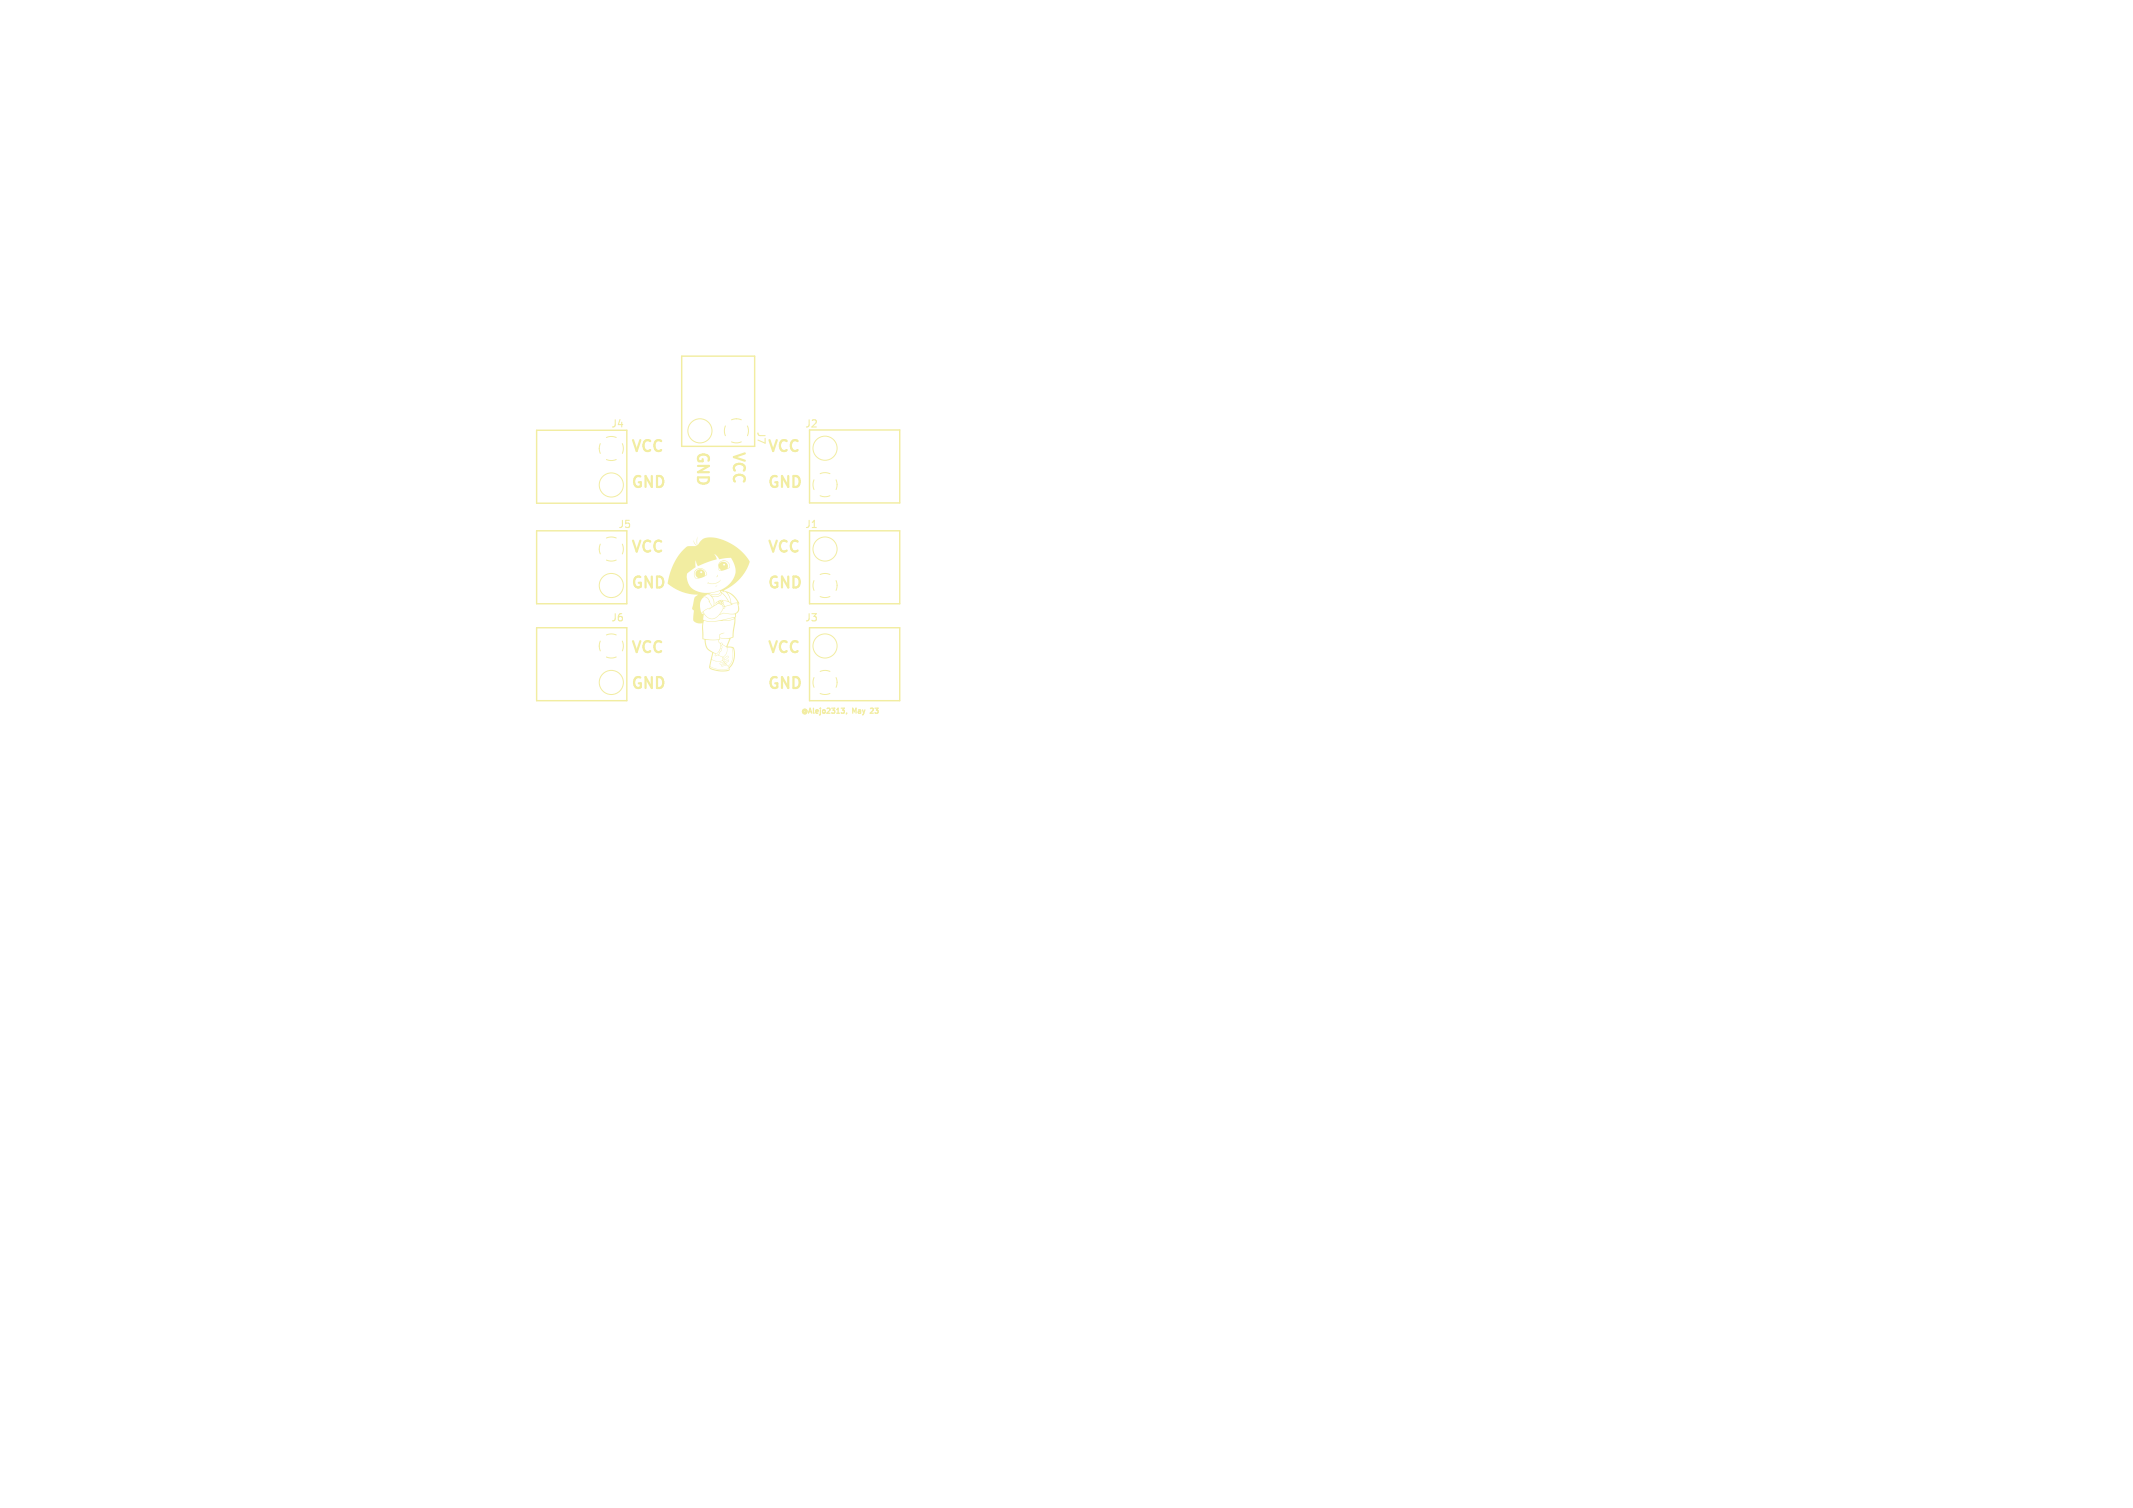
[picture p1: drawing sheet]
<svg xmlns="http://www.w3.org/2000/svg" width="297mm" height="210mm" viewBox="0 0 297 210" stroke-linecap="round" stroke-linejoin="round" font-family="sans-serif">
<defs><g id="words">
<g font-size="2.1" fill="#f2eda1">
<text x="88" y="63">VCC</text>
<text x="97" y="63" transform="rotate(90 97 63)">GND</text>
<text x="102" y="63" transform="rotate(90 102 63)">VCC</text>
<text x="107" y="63">VCC</text>
<text x="88" y="68">GND</text>
<text x="107" y="68">GND</text>
<text x="88" y="77">VCC</text>
<text x="107" y="77">VCC</text>
<text x="88" y="82">GND</text>
<text x="107" y="82">GND</text>
<text x="88" y="91">VCC</text>
<text x="107" y="91">VCC</text>
<text x="88" y="96">GND</text>
<text x="107" y="96">GND</text>
</g>
<g font-size="1.4" fill="#f2eda1">
<text x="85.1" y="59.7">J4</text>
<text x="112.1" y="59.7">J2</text>
<text x="105.3" y="60.1" transform="rotate(90 105.3 60.1)">J7</text>
<text x="86.1" y="73.7">J5</text>
<text x="112.1" y="73.7">J1</text>
<text x="85.1" y="86.7">J6</text>
<text x="112.1" y="86.7">J3</text>
</g>
<g font-size="1" fill="#f2eda1">
<text x="111.5" y="99.6">@Alejo2313,</text>
<text x="118.7" y="99.6">May</text>
<text x="121.5" y="99.6">23</text>
</g>
</g></defs>
<path d="M117.9 99.3l-.1 .1M121.6 98.9l-.4 .4h.4" fill="none" stroke="#f2eda1" stroke-width=".17"/>
<g fill="#f2eda1">
<path d="M99.6 81.6h.3z"/>
<path d="M99.9 80v.3l-.2 .1z"/>
<path d="M98.6 81.1h.1a1.34 1.34 0 0 0 1.7-.4 1.65 1.65 0 0 1-1.8 .6z"/>
<path d="M100.9 91.6l.5-.3a.48 .48 0 0 1-.4 .6l-.2-.1 .2 .1 .4-.4a.38 .38 0 0 0-.5 .2z"/>
<path d="M96.9 79.4a.92 .92 0 0 1 1-.2 .92 .92 0 0 1 .5 .9l-1 .4a.48 .48 0 0 1-.6 0 .48 .48 0 0 1-.1-.5v.1a.32 .32 0 0 0 .1 .4 .32 .32 0 0 0 .4 0 .64 .64 0 0 1-.3-.9h.6a.14 .14 0 0 0 .2 .2 .14 .14 0 0 0 0-.2 .14 .14 0 0 0-.2 0h-.6a.67 .67 0 0 1 .9-.3 .67 .67 0 0 1 .3 .9l.2-.1a.82 .82 0 0 0-.7-.9 .82 .82 0 0 0-.9 .8 .51 .51 0 0 1 .2-.6z"/>
<path d="M100.2 78.3a.78 .78 0 0 1 1-.2 .78 .78 0 0 1 .3 1l-.7 .3-.5 .1a.39 .39 0 0 1-.3-.6 .32 .32 0 0 0 .1 .4 .32 .32 0 0 0 .3 .1l-.2-.2-.1-.5-.1 .2v-.2h.1l-.1-.1h.7a.14 .14 0 0 0 .2 .2 .15 .15 0 0 0 0-.3 .14 .14 0 0 0-.2 .1h-.7a.71 .71 0 0 1 .8-.4 .71 .71 0 0 1 .6 .6l-.1 .4 .1-.1a.59 .59 0 0 0 .1-.7 .59 .59 0 0 0-.6-.3 1.02 1.02 0 0 0-.9 .5z"/>
<path d="M95.1 76.6l.6-.5 1.3-.1-.5-.8 .5 .8v-.8l.1-.5v.9v.3h.1a1.87 1.87 0 0 1 2.3-1 6.6 6.6 0 0 1 4.9 3.4 6.7 6.7 0 0 1-3.4 3.8l-.2 .2a2.64 2.64 0 0 1 2.1 1.8v.1a1.07 1.07 0 0 1-.4 1.3l-.4 3a.39 .39 0 0 1-.4 .4l-.4 1.1a.8 .8 0 0 1 .8 .2 .8 .8 0 0 1 .2 .8 2.78 2.78 0 0 1-.7 2.1 .38 .38 0 0 1-.6 .4 3.6 3.6 0 0 1-2.2-.5l-.1-.1h.2a3 3 0 0 0 1.7 .5l.7-.1 .2-.1a3.7 3.7 0 0 1-2.6-.3h-.2l.1-.1h.1a3.1 3.1 0 0 0 2.5 .3h.1l-.2-.3 .2 .1a1.96 1.96 0 0 0 .7-2.1l-.2-.6v.5a2.37 2.37 0 0 1-.6 2.1 .93 .93 0 0 0-.9 0l-.1-.1 .1 .1 .7-.2-.2-.1-.6 .2 .6-.3-.7 .2-.1-.2a.53 .53 0 0 0 .7-.1 .44 .44 0 0 0 .6-.3l-.1-.1a1.13 1.13 0 0 1-1 .4l-.2 .1 .5-.2-.1-.2-.1 .1a1.93 1.93 0 0 1-1.4-.2l-.2 .9h-.1l.2-1h.1a1.73 1.73 0 0 0 1.5 .2l.2 .1-.1-.5-.1 .4h-.1l.1-.5h.1l.2 .7 .4-.3a.14 .14 0 0 1 .2 .1 .14 .14 0 0 1-.1 .2 .26 .26 0 0 0-.2 .3 .26 .26 0 0 0 .2 .2 2.29 2.29 0 0 0 .4-2.5h-.5a1.41 1.41 0 0 1-.7 1.3l-.7-.3h.2a.63 .63 0 0 0 .7 .2 .63 .63 0 0 0 .4-.6 .64 .64 0 0 0-.5-.9l-.2-.1 .1 .4-.2 .2a.43 .43 0 0 1-.2 .5l-.1 .3-.6 .1 .4-.1a.25 .25 0 0 0 .3-.4 .26 .26 0 0 0 .1-.4l.1-.1a.2 .2 0 0 0 .1-.2 .2 .2 0 0 0-.1-.2l.1-.2v-.1h-.1v.2a1.36 1.36 0 0 1-.8 1.4h-.1a.16 .16 0 0 0 0-.2 .16 .16 0 0 0-.2 .2l-.1 .2a.32 .32 0 0 1-.2 .4l.1-.7a.17 .17 0 0 0 .1-.2 .17 .17 0 0 0-.2-.1 1.67 1.67 0 0 1-.9-1.6h.2a1.88 1.88 0 0 0 1.5 1.8 1.45 1.45 0 0 0 .5-1.4l-.2-.1v-.3a.28 .28 0 0 0 .1 .3 .28 .28 0 0 0 .3 0l.1 .2 .5 .3 .4-1-1.2-.1-.1 .2-.1 .1h-.7h-1.3v-.1l-.3-.1v-1.6h.1v1.2a.27 .27 0 0 0 .1 .4 .27 .27 0 0 0 .3 0 2.66 2.66 0 0 0 1.9-.1v-.1a.53 .53 0 0 1 .1-.6 .53 .53 0 0 1 .6-.1 .55 .55 0 0 0-.7 .6 .27 .27 0 0 0 .5 .2h.5l.8-.2 .3-2.5-.9 .2-1.1 .1a5.4 5.4 0 0 1-2.3 0l-.1 .9h-.1v-.6a1.19 1.19 0 0 1-1.3-.5v-.1l1.4 .1a.78 .78 0 0 0 .8 .2l2.1-.1a1.93 1.93 0 0 0 1.5-.4l-2.1 .4 2.2-.5-.1-.4-.5 .1a1.95 1.95 0 0 0-1.9 .3 1.18 1.18 0 0 1-1.9-.4l-.1 .7h-1.4l.1-.8h1.4l-.1-.2-.2 .2h-1.1a.43 .43 0 0 0-.2-.6l.1-.5h1l.1 1 .2-.1h.2a1.2 1.2 0 0 0 1 .9 1.2 1.2 0 0 0 1.2-.6l.6-.2a1.96 1.96 0 0 0 1.9-.1 1.29 1.29 0 0 0-.1-1.2l.2 .1-.2-.1-.7 .1 .2 .1-1.1 .3v.2l-.3 .1-.4 .7h-.1l.4-.6 .1-.3 .1 .1 .1-.1-.1-.1-.1 .1-.1-.2 .2 .1v-.2l-.2 .1-.4-.3 .4 .1h.1v-.1h-.5a.69 .69 0 0 0-.8 .3l-.7 .5 .2-.2-1.1 .5 .6-.4 .7-.3-.5-.8h.1a.6 .6 0 0 0-.6-.5 .6 .6 0 0 0-.6 .6v.5h-1l.3-1.2h1.1a.88 .88 0 0 1 1 .9l.3 .5 .1-.1a1.2 1.2 0 0 0-.3-1.3 .58 .58 0 0 1 .4 .5l.1 .7 .2-.1-.1-.2 .2 .1h.6l.1-.1-.6 .1-.1-.2-.2 .1 .1-.1 .5 .1v-.1l-.2 .1v-.1h.7l-.1-.1-.2 .1h.1l-.1-.1-.2 .1-.3-.1-.2 .1 .2-.2 .3 .1v-.1h.4l.1 .3a.32 .32 0 0 0 .2 .4 .32 .32 0 0 0 .4-.1l.5-.1a1.29 1.29 0 0 0-1.3-.5v-.1l-.6 .1 .6-.2 .9 .2-.5-.7-.4-.4a.92 .92 0 0 1-1.1 .5h-.4a.61 .61 0 0 0-.9-.1l-.2 .1h-1.1l.4-.3-1.3-.1h2.8a1.2 1.2 0 0 0 1.7 0l-.1-.2a.58 .58 0 0 1-.7 .4l-.9-.2-3.1-.1 3.3 .1a1.06 1.06 0 0 0 1.4-.2v-.2l.7 .7 .5 .8 .2 .1v-.1a2.31 2.31 0 0 0-.6-1.3h.2l.3 .7 .2 .8 .9-.1a2.7 2.7 0 0 0-1.7-1.5l-.2-.1v.2l-.6-.2-1.4 .3h-3.4a4.6 4.6 0 0 1-2.4-1.4l.1-.9h2.5a2.32 2.32 0 0 0 2.6 2.3 3.9 3.9 0 0 0 4.2-3 3.7 3.7 0 0 0-.6-1.9l-1.7 .2-.6-.8 .3 .8-2.5 .9a.87 .87 0 0 1-.4-.8l-.1 .4a.61 .61 0 0 1-.4 .9l-.7 .6-.1 .4h-2.5l.9-2.1 .5-.8z"/>
</g>
<path d="M74.7 59.9h12.6v10.2h-12.6zM94.9 49.6h10.2v12.6h-10.2zM112.7 59.9h12.6v10.1h-12.6zM74.7 73.9h12.6v10.2h-12.6zM112.7 73.9h12.6v10.2h-12.6zM74.7 87.4h12.6v10.2h-12.6zM112.7 87.4h12.6v10.2h-12.6z" fill="none" stroke="#f2eda1" stroke-width=".2"/>
<g fill="none" stroke="#f2eda1" stroke-width=".14">
<path d="M101 59.3l-.1 .6 .1 .8M102.5 58.3l.7 .2M102.5 58.3l-.6 .2M104.1 59.3l.1 .8-.1 .6M83.4 62.5l.2 .6M83.4 76.5l.2 .6M83.6 61.8l-.2 .7M83.6 75.8l-.2 .7M84.4 64l.6 .1 .8-.1M84.4 78l.6 .1 .8-.1M84.4 60.9l.8-.1 .6 .1M84.4 74.9l.8-.1 .6 .1"/>
<path d="M86.7 61.8l.1 .7-.1 .6M86.7 75.8l.1 .7-.1 .6M101.9 61.5l.6 .2 .7-.2M113.3 66.8l-.1 .6 .1 .8M114.2 69l.6 .2 .8-.2M114.2 66l.8-.2 .6 .2M116.4 66.8l.2 .7M116.6 67.5l-.2 .7M83.4 90l.2 .6M83.6 89.3l-.2 .7M84.4 91.5l.6 .1 .8-.1M84.4 88.4l.8-.1 .6 .1"/>
<path d="M86.7 89.3l.1 .7-.1 .6M113.3 94.4l-.1 .6 .1 .7M113.3 80.9l-.1 .6 .1 .7M114.2 96.6l.6 .1 .8-.1M114.2 83.1l.6 .1 .8-.1M114.2 93.5l.8-.1 .6 .1M114.2 80l.8-.1 .6 .1M116.4 94.4l.2 .6M116.4 80.9l.2 .6-.2 .7M116.6 95l-.2 .7"/>
<circle cx="85.1" cy="67.5" r="1.68"/>
<circle cx="97.5" cy="60" r="1.68"/>
<circle cx="114.9" cy="62.4" r="1.68"/>
<circle cx="114.9" cy="76.5" r="1.68"/>
<circle cx="85.1" cy="95" r="1.68"/>
<circle cx="85.1" cy="81.5" r="1.68"/>
<circle cx="114.9" cy="90" r="1.68"/>
</g>
<use href="#words"/>
</svg>
